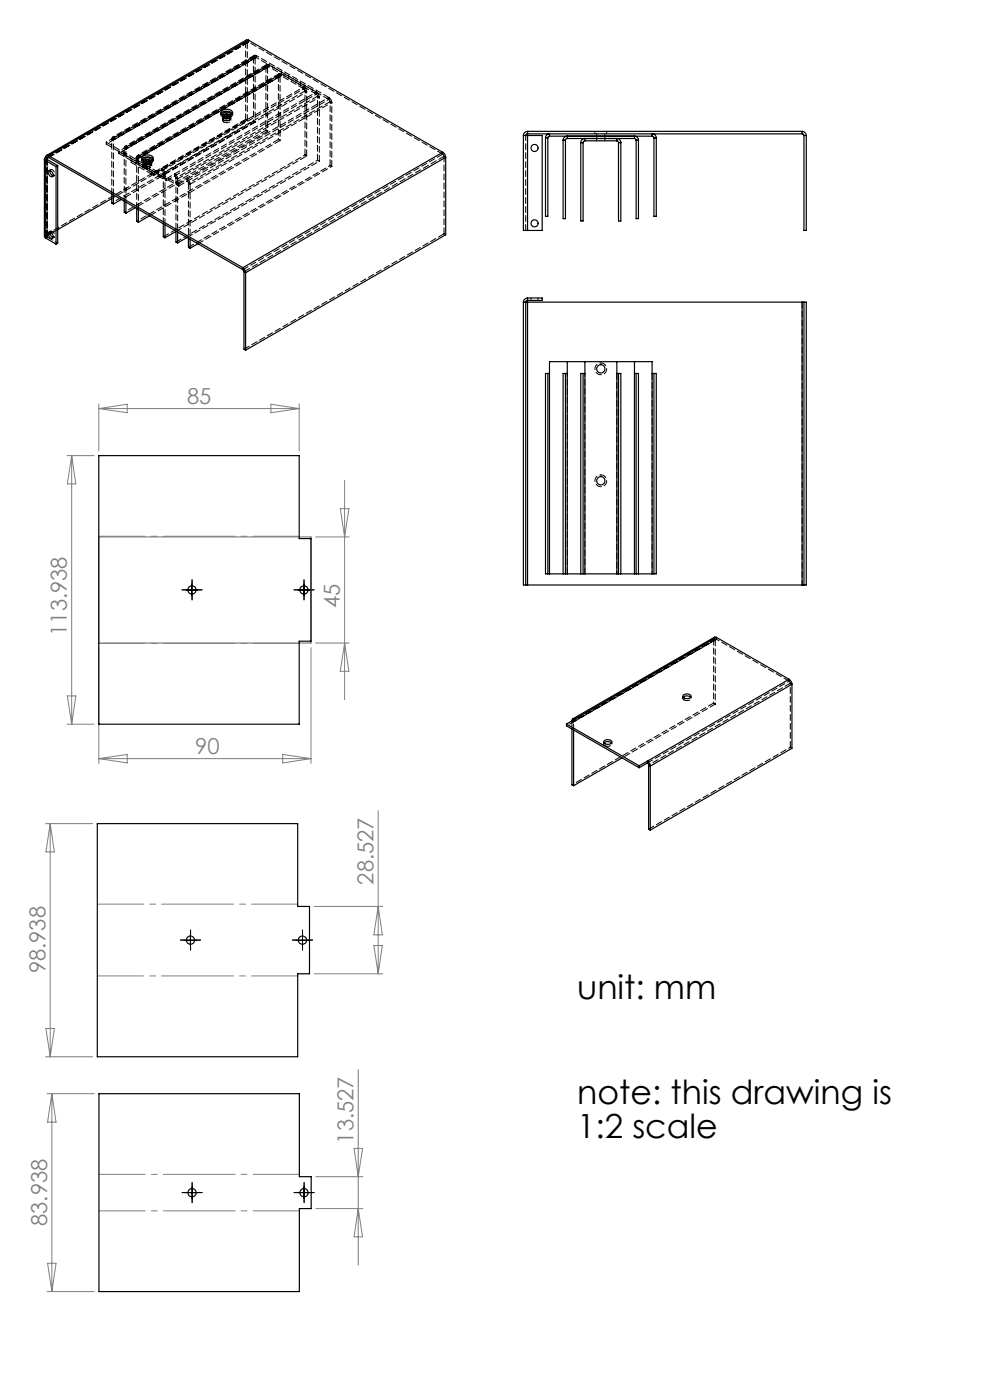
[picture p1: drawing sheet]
<svg xmlns="http://www.w3.org/2000/svg" width="210mm" height="297mm" viewBox="0 0 210 297" stroke-linecap="round" stroke-linejoin="round" font-family="sans-serif">
<defs><g id="words">
<g font-size="7.1">
<text x="122.4" y="211.9">unit: mm</text>
<text x="122.4" y="234.3">note: this drawing is</text>
<text x="122.4" y="241.4">1:2 scale</text>
</g>
<g font-size="4.7" fill="#808080">
<text x="39.7" y="85.6">85</text>
<text x="72.1" y="129" transform="rotate(-90 72.1 129)">45</text>
<text x="14.2" y="134.9" transform="rotate(-90 14.2 134.9)">113.938</text>
<text x="41.4" y="159.9">90</text>
<text x="79.2" y="187.7" transform="rotate(-90 79.2 187.7)">28.527</text>
<text x="9.7" y="206.5" transform="rotate(-90 9.7 206.5)">98.938</text>
<text x="75" y="242.6" transform="rotate(-90 75 242.6)">13.527</text>
<text x="10" y="260.1" transform="rotate(-90 10 260.1)">83.938</text>
</g>
</g></defs>
<g fill="none" stroke="#000" stroke-width=".21" stroke-dasharray="15.2 1.3 1.3 1.3">
<path d="M39.5 125.1h-.9M40.7 123.9v-.9M40.7 126.4v.9M42 125.1h.9M63.2 125.1h-.8M64.5 123.9v-.9M64.5 126.4v.9M65.7 125.1h.9M39.2 199.4h-.9M40.4 198.2v-.9M41.7 199.4h.8M62.9 199.4h-.9"/>
<path d="M64.2 198.2v-.9M65.4 199.4h.9M40.4 200.7v.9M64.2 200.7v.9M39.5 253h-.9M40.8 251.8v-.9M40.8 254.3v.8M42 253h.9M63.3 253h-.9M64.5 251.8v-.9M64.5 254.3v.8M65.8 253h.8"/>
</g>
<path d="M39.5 125.2h2.5M40.7 123.9v2.5M63.2 125.2h2.5M64.5 123.9v2.5M39.2 199.5h2.5M40.4 198.2v2.5M62.9 199.5h2.5M64.2 198.2v2.5M39.5 253h2.5M40.7 251.8v2.5M63.3 253h2.5M64.5 251.8v2.5" fill="none" stroke="#000" stroke-width=".21"/>
<path d="M21 113.8h42.5M21 136.5h42.5M20.7 191.8h42.5M20.7 207h42.5M21 256.9h42.5M21 249.1h42.5" fill="none" stroke="#808080" stroke-width=".21" stroke-dasharray="15.2 1.3 1.3 1.3" stroke-dashoffset="5.4"/>
<path d="M21 113.9h45v22.5h-45z" fill="none" stroke="#808080" stroke-width=".25"/>
<g fill="none" stroke="#808080" stroke-width=".21">
<path d="M14.2 96.7h5.8M15.2 96.7v56.9M15.2 96.7l.9 6h-1.8zM21 85.7v10M21 86.7h42.5M21 86.7l6-.9v1.8zM57.5 85.8l6 .9-6 .9zM63.5 85.7v10M67 113.9h7.1M72.2 107.9h1.8l-.9 6zM73.1 101.9v46.5M21 137.4v24.6"/>
<path d="M66 137.4v24.6M67 136.4h7.1M73.1 136.4l.9 6h-1.8zM14.2 153.6h5.8M14.3 147.6h1.8l-.9 6zM9.7 174.7h9.9M10.7 174.7v49.5M10.7 174.7l.8 6h-1.8zM21 160.9l6-.8v1.8zM21 160.9h45M60 160.1l6 .8-6 1zM80.2 172v34.6"/>
<path d="M66.6 192.3h14.6M80.2 192.3l.9 6h-1.8zM9.7 218.2h1.8l-.8 6zM66.6 206.6h14.6M79.3 200.6h1.8l-.9 6zM9.7 224.2h9.9M10 232h10M11 232v42M11 232l.9 6.1h-1.8zM76 226.9v41.5M67 256.4h10M67 249.6h10"/>
<path d="M75.1 243.6h1.8l-.9 6zM76 256.4l.9 6h-1.8zM10 274h10M10.1 268h1.8l-.9 6z"/>
</g>
<g fill="none" stroke="#000" stroke-width=".25">
<path d="M52.7 8.5h-.4l-42.4 24.5M52.7 8.5l-42.4 24.5M52.7 8.5l41.2 23.8M9.4 33.7v16.5l.3 .3M9.7 33.4a.36 .36 0 0 0-.3 .3 .36 .36 0 0 0 .3 .4M9.7 34.1l2.2 1.2M9.7 34.1v16.4M9.7 33.4l.4 .2M10.1 33.6l-.2 .1 .2 .2M10.1 33.9l2.1 1.2M10.1 33.9l-.4 .2M10.1 33.6v.3"/>
<path d="M10.3 36.3a.81 .81 0 0 1 .8 .3 .81 .81 0 0 1 0 .9 .88 .88 0 0 1-.8-1.2zM10.3 33a.37 .37 0 0 0-.4 0 .37 .37 0 0 0-.2 .4M10.3 33.4h-.1l-.1 .2M10.3 33v.4M10.3 33l41.2 23.8M10.3 33.4l41.2 23.8M10.3 33.4l-.2 .2M10.6 36.2l.1 .6 .6 .5M11.9 35.3v16.5M12.2 35.1v16.5l-.3 .2M12.2 35.1l-.3 .2M30.1 33.4a1.58 1.58 0 0 1 2.4 .1 1.36 1.36 0 0 1-2.1 .6l-.3-.3z"/>
<path d="M30.1 33.8a1.61 1.61 0 0 1 2.4 0M30.4 34.1a.88 .88 0 0 1 .9-.6 .88 .88 0 0 1 .8 .6M30.6 34.1l.7-.2 .8 .2M31.3 34.3h.1M46.9 24.1a1.67 1.67 0 0 1 2.4 0M47.1 23.5a1.65 1.65 0 0 1 2.3 .3 1.4 1.4 0 0 1-1.3 .8 1.4 1.4 0 0 1-1.3-.7zM47.2 24.4a.94 .94 0 0 1 .9-.6 .94 .94 0 0 1 .9 .5l-.1 .1M47.3 24.4l.7-.2 .9 .2M48 24.6h.2M93.9 32.3l.5 .5 .1 .6M93.9 32.3l-42.4 24.5M94.5 33.4l-42.4 24.5"/>
<path d="M94.5 33.4v16.4l-42.4 24.5M111 28.7h.9M111 28.7v20.2h.9M111.9 28.4h-.2l-.2 .3M111.9 27.9a.9 .9 0 0 0-.9 .8M111.9 28.7h3.1v20.2h-3.1M111.9 27.9v.5M111.9 28.7v20.2M111.9 27.9h58.2M111.9 28.4h58.2M115.7 29.2v16.7h.5v-16.7M115.7 29.2h.5"/>
<path d="M116.6 28.9v-.5a.84 .84 0 0 0-.9 .8M116.6 28.9l-.4 .3M116.6 28.9h21.7M119.5 29.7v16.7h.4v-16.7M119.5 29.7h.4M120.3 29.4v-.5a.84 .84 0 0 0-.8 .8M120.3 29.4l-.2 .1-.2 .2M120.3 29.4h14.3M123.2 30.3v16.6h.5v-16.6M123.2 30.3h.5M124.1 29.9l-.3 .1-.1 .3M124.1 29.9v-.5a.85 .85 0 0 0-.9 .9"/>
<path d="M124.1 29.9h6.7M130.8 29.9v-.5a.84 .84 0 0 1 .9 .9M130.8 29.9l.3 .1 .1 .3M131.2 30.3h.5M131.2 30.3v16.6h.5v-16.6M134.6 29.4v-.5a.84 .84 0 0 1 .8 .8M134.6 29.4l.3 .3M134.9 29.7v16.7h.5v-16.7M134.9 29.7h.5M138.3 28.9l.3 .1 .1 .2M138.3 28.9v-.5a.84 .84 0 0 1 .9 .8M138.7 29.2h.5"/>
<path d="M138.7 29.2v16.7h.5v-16.7M170.1 28.4h.3l.1 .3M170.1 27.9a.9 .9 0 0 1 .9 .8M170.1 27.9v.5M170.5 28.7h.5M170.5 28.7v20.2h.5v-20.2M9.7 50.5l2.2 1.3M10.3 49.3a.82 .82 0 0 1 .8 .4 .82 .82 0 0 1 0 .8 .92 .92 0 0 1-.8-1.2zM10.6 49.2l.1 .7 .6 .5M11 49.5l-.4 .2M23.7 41.2v1.9l.4 .2M23.7 42.1l-11.5 6.6"/>
<path d="M24.1 41.3v2M25.7 42.3l-1.6 1M26.4 42.7v2.3l.3 .2M26.7 42.9v2.3M28.7 44.1l-2 1.1M29 44.2v2.8l.4 .2M29.4 44.4v2.8M31.7 45.8l-2.3 1.4M34.6 47.5v2.7l.4 .2M35 47.7v2.7M37.3 49v2.4l.4 .1M37.3 49.1l-2.3 1.3"/>
<path d="M37.7 49.2v2.3M39.7 50.4l-2 1.1M40 50.5v2l.3 .2M40.3 50.8v1.9M42 51.7l-1.7 1M51.5 56.8l.4 .5 .2 .6M51.5 57.2l.3 .4M51.5 56.8v.4M51.8 57.6l.3 .3M51.8 57.6v16.5l.3 .2M52.1 57.9v16.4M111 64.1v60h.5"/>
<path d="M111 64.1h.5M111.5 64.1h.4M111.5 64.1v60M111.9 63.7l-.2 .1-.2 .3M111.9 63.2a.9 .9 0 0 0-.9 .9M111.9 63.2v.5M111.9 64.1v60M111.9 63.2h3.1v.5h-3.1M111.9 64.1h58.2M116.2 79.2h.4M116.2 79.2h-.5v42.5h.5M116.2 79.2v42.5"/>
<path d="M119.9 79.2h.4M119.9 79.2h-.4v42.5M119.9 79.2v42.5M120.3 76.7v45M123.7 79.2h.4M123.7 79.2h-.5v42.5M123.7 79.2v42.5M124.1 76.7v45M130.8 79.2h.4M130.8 76.7v45M131.2 79.2v42.5M131.2 79.2h.5v42.5"/>
<path d="M134.6 79.2h.3M134.6 76.7v45M134.9 79.2h.5v42.5M134.9 79.2v42.5M138.3 79.2h.4M138.7 79.2h.5v42.5h-.5M138.7 79.2v42.5M170.1 64.1h.4M170.1 64.1v60M170.5 64.1h.5v60h-.5M170.5 64.1v60M21 96.7h42.5v17.6h2.5v21.7h-2.5v17.6h-42.5z"/>
<path d="M111.5 124.1h.4M111.9 124.1h58.2M116.2 121.7h.4M116.6 121.7v-45h21.7v45M116.6 121.7h3.3M119.9 121.7h.4M120.3 121.7h3.4M123.7 121.7h.4M124.1 121.7h6.7M130.8 121.7h.4M131.2 121.7h3.4M134.6 121.7h.3"/>
<path d="M134.9 121.7h3.4M138.3 121.7h.4M152 135.2h-.4l-30.1 17.3M152 135.2l15.4 8.9M152 135.2l-30.1 17.4M170.1 124.1h.4M120.2 153.6l15.4 8.9M120.2 153.6v.4l15.4 8.9M121.3 154.7v11.8l.4 .2M121.7 154.9v11.8M121.9 152.6a.36 .36 0 0 0-.4-.1 .36 .36 0 0 0-.2 .4M121.9 152.6l-1.7 1"/>
<path d="M128.1 157.6a1.2 1.2 0 0 1 1.6 0M128.2 157.1a1.05 1.05 0 0 1 1.6 .3 1 1 0 0 1-1.7 0zM144.9 147.5l.1-.1a1.05 1.05 0 0 1 1.6 .3 .99 .99 0 0 1-1.7 0zM144.9 147.9a1.25 1.25 0 0 1 1.6 0M167.4 144.1l.4 .5 .2 .6M167.4 144.1l-30.1 17.4M168 145.2l-30.1 17.3M168 145.2v13.5l-30.1 17.4M20.6 174.7h42.5v17.6h2.6v14.3h-2.6v17.6h-42.5zM131.9 160.8l-10.2 5.9M135.6 162.5v.4M137.3 161.5l.5 .4 .1 .6"/>
<path d="M137.3 161.9l.3 .4M137.3 161.5l-1.7 1M137.3 161.5v.4M137.3 161.9l-1.7 1M137.6 162.3l.3 .2M137.6 162.3v13.6l.3 .2M137.9 162.5v13.6M21 232h42.5v17.6h2.5v6.8h-2.5v17.6h-42.5z"/>
<circle cx="113.4" cy="31.4" r=".75"/>
<circle cx="113.4" cy="47.4" r=".74"/>
<circle cx="127.4" cy="78.2" r=".88"/>
<circle cx="127.4" cy="102" r=".89"/>
<circle cx="40.7" cy="125.2" r=".87"/>
<circle cx="64.5" cy="125.2" r=".87"/>
<circle cx="40.4" cy="199.4" r=".87"/>
<circle cx="64.1" cy="199.4" r=".87"/>
<circle cx="40.7" cy="253" r=".89"/>
<circle cx="64.5" cy="253" r=".88"/>
</g>
<g fill="none" stroke="#000" stroke-width=".21" stroke-dasharray="1.3 .6">
<path d="M52.1 8.9l-42.4 24.5M52.1 8.9l.2-.4M52.1 8.9v16.4M52.5 9.1l.1-.2h.1M52.5 9.1v16.4M52.5 9.1l-.4-.2M52.5 8.9l-42.4 24.5M52.7 8.9l-42.4 24.5M52.7 8.9v-.4M53.8 12.1a.37 .37 0 0 1 .1-.4 .37 .37 0 0 1 .5 .1M53.8 12.1l-30.1 17.4M53.8 12.1v13.6"/>
<path d="M53.9 11.7l-30 17.4M54.1 12.3l.1-.1h.2M54.1 12.3v13.6M54.1 12.3l-.3-.2M54.2 12.2l-30.1 17.3M54.4 11.8l-30.1 17.3M54.4 12.2l-30.1 17.4M54.4 12.2v-.4M56.4 14.1a.37 .37 0 0 1 .2-.4 .37 .37 0 0 1 .4 0M56.4 14.1l-30 17.3M56.4 14.1v13.6M56.6 13.7l-30.1 17.3"/>
<path d="M56.8 14.3v-.2h.2M56.8 14.3v13.6M56.8 14.3l-.4-.2M56.8 14.1l-30 17.4M57 13.7l-30 17.4M57 14.1l-30 17.4M57 14.1v-.4M59.1 16a.37 .37 0 0 1 .1-.4 .37 .37 0 0 1 .5 .1M59.1 16l-30.1 17.4M59.1 16v13.6M59.2 15.6l-30 17.4M59.4 16.2l.1-.2 .2 .1"/>
<path d="M59.4 16.2v13.6M59.4 16.2l-.3-.2M59.5 16l-30.1 17.4M59.7 15.7l-30.1 17.3M59.7 16.1l-30.1 17.3M59.7 16.1v-.4M64.5 18.4l-4.8-2.7M64.5 18.4l.3 .4 .3 .7M64.5 18.8l.2 .5M64.5 18.8v-.4M64.5 18.8l-4.8-2.7M64.7 19.3l-30.1 17.4"/>
<path d="M64.7 19.3l.4 .2M67.1 19.5l-10.1-5.8M67.1 19.5l.4 .4 .2 .7M67.1 20l.2 .4M67.1 20v-.5M67.1 20l-10.1-5.9M9.9 33.7v16.5M10.1 33.9v16.4M10.3 33.4l42.2-24.3M10.6 36.2v-.1a.72 .72 0 0 1 .8 .1 .72 .72 0 0 1 .2 .8l-.3 .3M10.7 36l-.3 .2M11.1 37.5l.4-.2"/>
<path d="M22.5 30.2l15.4 8.8M22.5 30.6l15.4 8.9M22.5 30.6v-.4M24.1 29.7l-.4-.2M24.1 29.7l30-17.4M24.3 29.1l-1.8 1.1M24.3 29.6l-1.8 1M24.3 29.1a.37 .37 0 0 0-.4 0 .37 .37 0 0 0-.2 .4M24.3 29.6l-.2-.1v.2M24.3 29.6v-.5M25.2 32.1l10.1 5.8M25.2 32.5l10.1 5.8"/>
<path d="M25.2 32.5v-.4M26.7 31.6l-.3-.2M26.7 31.6l30.1-17.3M27 31.1l-1.8 1M27 31.5l-1.8 1M27 31.1a.37 .37 0 0 0-.5-.1 .37 .37 0 0 0-.1 .4M27 31.5h-.2l-.1 .1M27 31.5v-.4M27.8 34l4.8 2.8M27.8 34.5l4.8 2.7M27.8 34.5v-.5M29.4 33.6l-.4-.2"/>
<path d="M29.4 33.6l30-17.4M29.6 33l-1.8 1M29.6 33.4l-1.8 1.1M29.6 33a.39 .39 0 0 0-.4 0 .39 .39 0 0 0-.2 .4M29.6 33.4h-.2v.2M29.6 33.4v-.4M30.1 33.6v.4M30.1 33.8a.55 .55 0 0 0 .3 .7M30.4 34.5a1.45 1.45 0 0 0 2.1-.6v-.1M30.4 34.4v.4M30.4 34v.4M30.4 34.8v.4"/>
<path d="M30.4 34.1l.3 .3M30.6 34.1a.36 .36 0 0 0 .1 .6M30.7 34.7a.86 .86 0 0 0 1.4-.4v-.2M30.7 35.2a.89 .89 0 0 0 1.4-.5l-.3-.3-.4-.1M30.7 34.4l.8 .1 .6-.4M30.7 35.6a.88 .88 0 0 0 1.4-.5 1.02 1.02 0 0 0-1.7 .2l.3 .3M31.3 34.3l-.6 .1-.3 .3 .3 .5M32.2 34.8v-.4M32.2 34.4v-.4M32.2 35.2v-.4M32.6 34v-.4M32.6 36.8l1.8-1"/>
<path d="M32.6 37.2l1.8-1M32.6 37.2v-.4M34.4 36.2v-.4M34.4 35.8l30.1-17.4M34.4 36.2l30.1-17.4M34.6 36.7l-.2-.5M34.6 36.7v10.8M35 36.9l-.1-.5-.5-.6M35 36.9l-.4-.2M35 36.9l30.1-17.4M35 36.9v10.8M35.3 38.3v-.4"/>
<path d="M35.3 37.9l1.7-1M35.3 38.3l1.7-1M37 37.3v-.4M37 36.9l30.1-17.4M37 37.3l30.1-17.3M37.3 37.8l-.3-.5M37.3 37.8v11.2M37.7 38l30-17.4M37.7 38l-.2-.6-.5-.5M37.7 38l-.4-.2M37.7 38v11.2M37.9 39.5v-.5"/>
<path d="M37.9 39l1.8-1M37.9 39.5l1.8-1.1M39.7 38l30-17.3M39.7 38.4v-.4M39.7 38.4l30-17.3M40 38.9l-.3-.5M40 38.9v11.6M40.3 39.1l30.1-17.4M40.3 39.1l-.2-.6-.4-.5M40.3 39.1l-.3-.2M40.3 39.1v11.7M46.8 23.9v.4"/>
<path d="M46.9 24.1a.55 .55 0 0 0 .3 .7M47.2 24.8a1.62 1.62 0 0 0 2.1-.4v-.3M47.2 24.7v.4M47.2 24.3v.4M47.2 25.1v.4M47.2 24.4l.3 .3M47.3 24.4a.39 .39 0 0 0 .2 .7M47.5 25.1a.88 .88 0 0 0 1.4-.6v-.1M47.5 25.5a.89 .89 0 0 0 1.4-.5l-.3-.3-.4-.1M47.5 24.7l.8 .1 .6-.4M47.5 25.9a.89 .89 0 0 0 1.4-.5 1 1 0 0 0-1.7 .2l.3 .3M48 24.6l-.5 .1-.3 .3 .3 .5"/>
<path d="M49 25.1v-.4M49 24.7v-.4M49 25.5v-.4M49.4 24.3v-.4M52.1 25.3l-42.4 24.5M52.1 25.3l.4 .2M52.5 25.5l-28.8 16.6M53.8 25.7l-30.1 17.4M53.8 25.7l.3 .2M54.1 25.9l-28.4 16.4M56.4 27.7l-30 17.3M56.4 27.7l.4 .2"/>
<path d="M56.8 27.9l-28.1 16.2M59.1 29.6l-30.1 17.4M59.1 29.6l.3 .2M59.4 29.8l-27.7 16M64.7 32.9v-13.6M65.1 33.1v-13.6M65.1 33.1l-.4-.2M67.3 20.4l-30 17.4M67.3 20.4l.4 .2M67.3 34v-13.6M67.7 34.2v-13.6M67.7 34.2l-.4-.2"/>
<path d="M69.7 20.7l-15.3-8.9M69.7 20.7l.5 .4 .2 .6M69.7 21.1l.3 .5M69.7 21.1v-.4M69.7 21.1l-15.3-8.9M70 21.6l-30 17.3M70 21.6l.4 .1M70 35.1v-13.5M70.4 35.3v-13.6M70.4 35.3l-.4-.2M93.9 32.7l.3 .5M93.9 32.7v-.4"/>
<path d="M93.9 32.7l-41.2-23.8M94.2 33.2l-42.4 24.4M94.2 33.2l.3 .2M111.9 28.7v20.2M111.9 28.4v-.5M116.2 29.2h-.5M119.9 29.7h-.4M123.7 30.3h-.5M126.2 27.9v.5M126.6 28.9v.5M126.6 28.4v.5M126.6 29.4v.5"/>
<path d="M128.3 29.4v-.5M128.3 28.9v-.5M128.3 29.9v-.5M128.7 28.4v-.5M131.2 30.3h.5M134.9 29.7h.5M138.7 29.2h.5M170.1 28.4v-.5M170.5 28.7h.5M9.4 50.2l.3-.4M9.7 49.8v-16.4M9.7 49.8l.4 .2"/>
<path d="M10.1 50.3l-.2-.1 .2-.2M10.1 50.3l2.1 1.3M10.1 50.3l-.4 .2M10.1 50v-16.1M10.6 49.2a.64 .64 0 0 1 .7 0 .64 .64 0 0 1 .3 .7l-.1 .4-.2 .1M10.6 49.7l-.5 .3M10.7 49l-.3 .2M11.1 50.5l.4-.2M12.2 48.7l-1.2 .8M23.7 41.2v-11.7M24.1 41.3v-11.6M26.4 42.7v-11.3"/>
<path d="M26.7 42.9v-11.3M29 44.2v-10.8M29.4 44.4v-10.8M34.6 50.2l30.1-17.3M37.3 51.4l30-17.4M37.3 49.1l27.8-16M39.7 50.4l28-16.2M40 52.5l30-17.4M42 51.7l28.4-16.4M51.5 57.2l42.4-24.5M94.2 49.6v-16.4M94.5 49.8l-.3-.2"/>
<path d="M111.5 48.9v-20.2M51.8 74.1l42.4-24.5M111.5 64.1h-.5M111.9 63.7v-.5M112.6 63.2v.5M114.1 63.7v-.5M127.5 77a1.26 1.26 0 0 1 1.1 1.8 1.26 1.26 0 0 1-2.1 .4 1.26 1.26 0 0 1 .4-2.1l.6-.1M130.8 79.2v42.5M134.6 79.2v42.5M138.3 79.2v42.5M170.1 64.1v60M127.5 100.7a1.25 1.25 0 0 1 1.1 1.8 1.25 1.25 0 0 1-2.1 .3 1.25 1.25 0 0 1 .7-2l.3-.1"/>
<path d="M111.9 124.1v-60M116.6 121.7v-42.5M120.3 121.7v-42.5M124.1 121.7v-42.5M151.4 135.6l.2-.4M151.4 135.6l-30.1 17.3M151.4 135.6v13.6M151.7 135.8l.3-.2M151.7 135.8v13.6M151.7 135.8l-.3-.2M151.8 135.6l-30.1 17.4M152 135.6l-30.1 17.4"/>
<path d="M152 135.6v-.4M121.3 154.7v-1.8M121.7 153.1l-.4-.2M121.7 153.1l30-17.3M121.7 154.9v-1.8M121.9 153l-1.7 1M121.9 153l-.1-.1-.1 .2M121.9 153v-.4M128.1 157.4v.4M128.1 157.6v.3l.2 .3M128.3 158.2a.87 .87 0 0 0 1.5-.5l-.1-.1M129.8 157.8v-.4"/>
<path d="M144.9 147.7v.4M144.9 147.9v.3l.2 .3M145.1 148.5a.87 .87 0 0 0 1.4-.5v-.1M146.6 148.1v-.4M151.4 149.2l-30.1 17.3M151.4 149.2l.3 .2M151.7 149.4l-19.8 11.4M167.4 144.5l.2 .5M167.4 144.5v-.4M167.4 144.5l-15.4-8.9M167.6 145l-30 17.3M167.6 145l.4 .2"/>
<path d="M167.6 158.5v-13.5M168 158.7l-.4-.2M137.3 161.9l30.1-17.4M137.6 175.9l30-17.4"/>
</g>
<use href="#words"/>
</svg>
